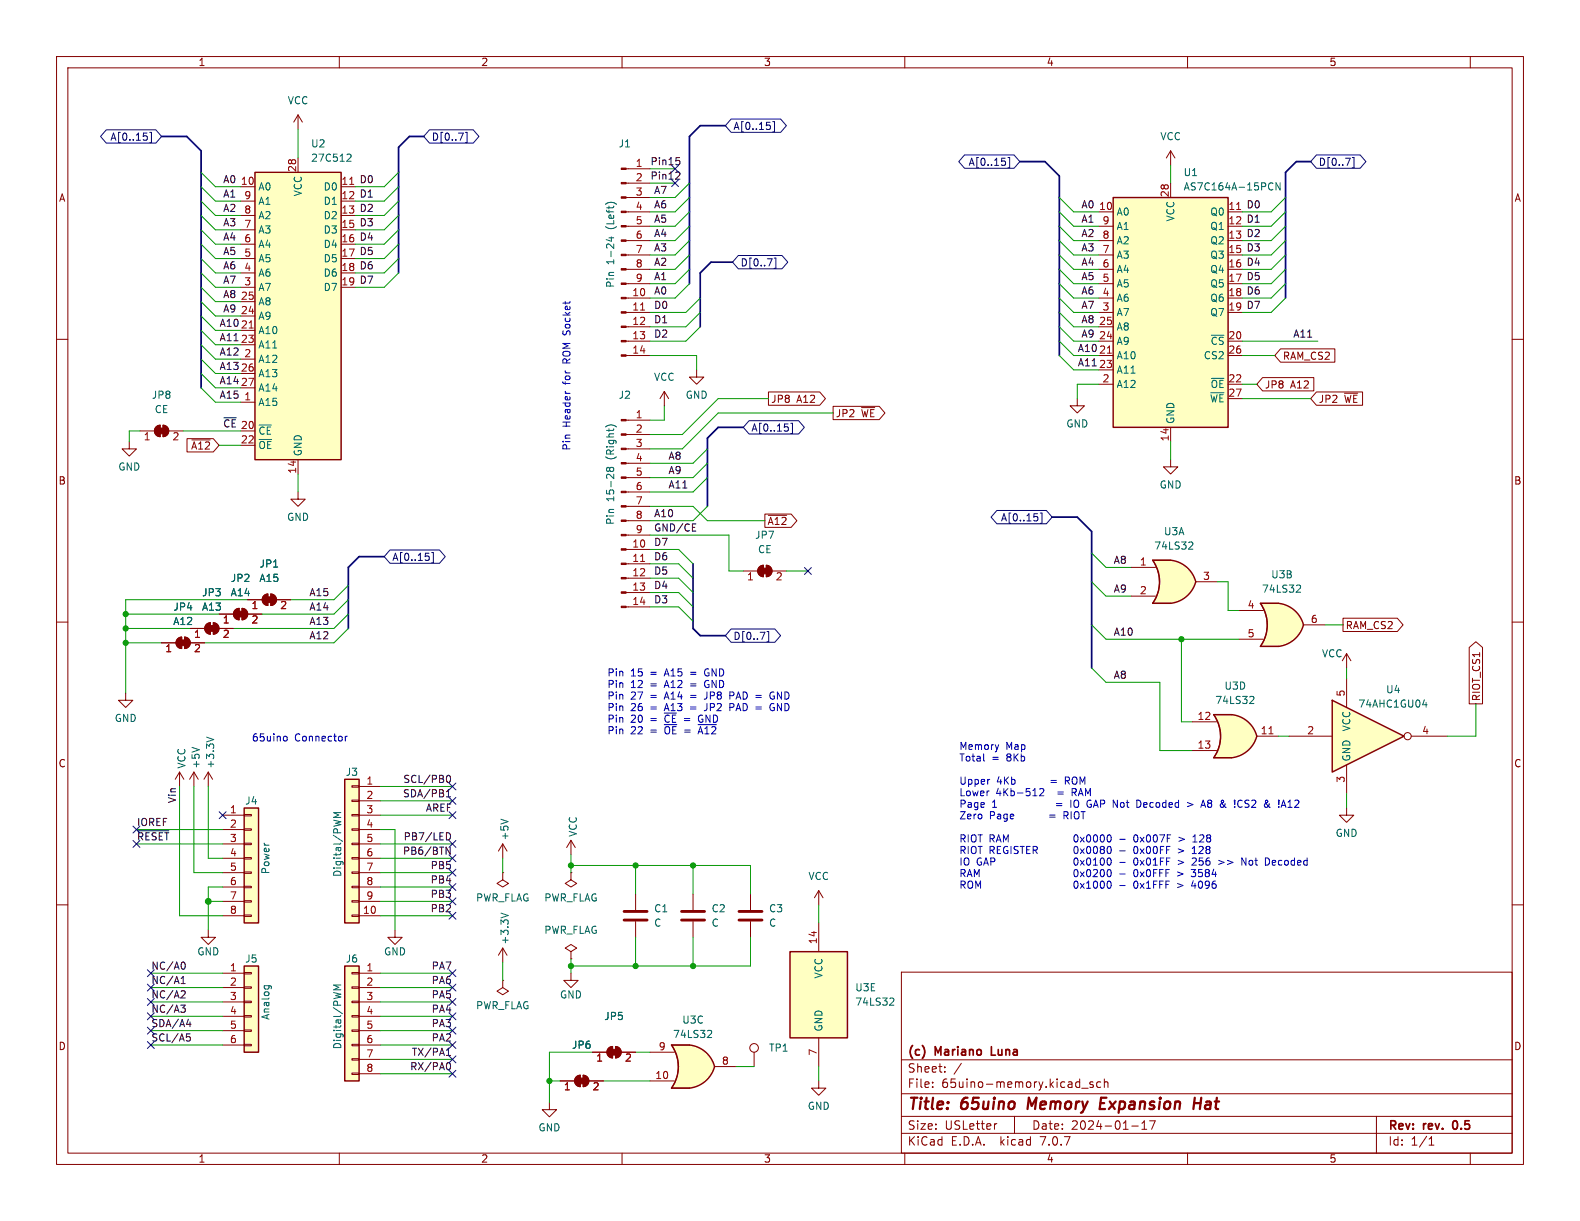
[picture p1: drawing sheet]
<svg xmlns="http://www.w3.org/2000/svg" width="279mm" height="216mm" viewBox="0 0 279 216" stroke-linecap="round" stroke-linejoin="round" font-family="sans-serif">
<defs><g id="words">
<g font-size="2.8" fill="#840000">
<text x="160.4" y="196.8">Title:</text>
<text x="170.1" y="196.8">65uino</text>
<text x="182.6" y="196.8">Memory</text>
<text x="196.1" y="196.8">Expansion</text>
<text x="213.5" y="196.8">Hat</text>
</g>
<g font-size="2.1" fill="#840000">
<text x="160.4" y="189.9">Sheet:</text>
<text x="160.4" y="187.1">(c)</text>
<text x="165.4" y="187.1">Mariano</text>
<text x="176" y="187.1">Luna</text>
<text x="160.4" y="192.6">File:</text>
<text x="166.5" y="192.6">65uino-memory.kicad_sch</text>
<text x="160.4" y="202.8">KiCad</text>
<text x="160.4" y="200">Size:</text>
<text x="167.1" y="200">USLetter</text>
<text x="168.1" y="202.8">E.D.A.</text>
<text x="177" y="202.8">kicad</text>
<text x="182.4" y="200">Date:</text>
<text x="184.2" y="202.8">7.0.7</text>
<text x="189.4" y="200">2024-01-17</text>
<text x="245.4" y="200.2">Rev:</text>
<text x="245.4" y="202.8">Id:</text>
<text x="249.5" y="202.8">1/1</text>
<text x="251.8" y="200.2">rev.</text>
<text x="257.6" y="200.2">0.5</text>
</g>
<g font-size="1.8" fill="#840000">
<text x="35" y="11.9">1</text>
<text x="85" y="11.9">2</text>
<text x="135" y="11.9">3</text>
<text x="185" y="11.9">4</text>
<text x="235" y="11.9">5</text>
<text x="10.3" y="35.9">A</text>
<text x="267.7" y="35.9">A</text>
<text x="226.8" y="63.8">RAM_CS2</text>
<text x="136.3" y="71.4">JP8</text>
<text x="140.9" y="71.4">A12</text>
<text x="223.6" y="68.9">JP8</text>
<text x="228.2" y="68.9">A12</text>
<text x="233.1" y="71.4">JP2</text>
<text x="237.7" y="71.4">~{WE}</text>
<text x="147.7" y="74">JP2</text>
<text x="152.3" y="74">~{WE}</text>
<text x="33.7" y="79.7">~{A12}</text>
<text x="10.3" y="85.9">B</text>
<text x="267.7" y="85.9">B</text>
<text x="135.6" y="93">~{A12}</text>
<text x="237.9" y="111.4">RAM_CS2</text>
<text x="261.9" y="124.1" transform="rotate(-90 261.9 124.1)">RIOT_CS1</text>
<text x="10.3" y="135.9">C</text>
<text x="267.7" y="135.9">C</text>
<text x="10.3" y="185.9">D</text>
<text x="267.7" y="185.9">D</text>
<text x="35" y="205.8">1</text>
<text x="85" y="205.8">2</text>
<text x="135" y="205.8">3</text>
<text x="185" y="205.8">4</text>
<text x="235" y="205.8">5</text>
</g>
<g font-size="1.8" fill="#006464">
<text x="50.8" y="18.6">VCC</text>
<text x="54.9" y="26.3">U2</text>
<text x="54.9" y="28.8">27C512</text>
<text x="109.3" y="26.3">J1</text>
<text x="205.1" y="25">VCC</text>
<text x="45.6" y="33.9">A0</text>
<text x="53.6" y="34.8" transform="rotate(-90 53.6 34.8)">VCC</text>
<text x="57.1" y="33.9">D0</text>
<text x="209.2" y="31.3">U1</text>
<text x="209.2" y="33.9">AS7C164A-15PCN</text>
<text x="45.6" y="41.5">A3</text>
<text x="45.6" y="39">A2</text>
<text x="45.6" y="36.4">A1</text>
<text x="57.1" y="36.4">D1</text>
<text x="57.1" y="39">D2</text>
<text x="57.1" y="41.5">D3</text>
<text x="108.8" y="40.4" transform="rotate(-90 108.8 40.4)">(Left)</text>
<text x="197.4" y="38.3">A0</text>
<text x="197.4" y="40.9">A1</text>
<text x="207.9" y="39.3" transform="rotate(-90 207.9 39.3)">VCC</text>
<text x="213.9" y="38.3">Q0</text>
<text x="213.9" y="40.9">Q1</text>
<text x="45.6" y="46.6">A5</text>
<text x="45.6" y="44">A4</text>
<text x="57.1" y="44">D4</text>
<text x="57.1" y="46.6">D5</text>
<text x="108.8" y="46.8" transform="rotate(-90 108.8 46.8)">1-24</text>
<text x="197.4" y="45.9">A3</text>
<text x="197.4" y="43.4">A2</text>
<text x="213.9" y="43.4">Q2</text>
<text x="213.9" y="45.9">Q3</text>
<text x="45.6" y="51.7">A7</text>
<text x="45.6" y="49.1">A6</text>
<text x="57.1" y="49.1">D6</text>
<text x="57.1" y="51.7">D7</text>
<text x="108.8" y="51" transform="rotate(-90 108.8 51)">Pin</text>
<text x="197.4" y="53.6">A6</text>
<text x="197.4" y="51">A5</text>
<text x="197.4" y="48.5">A4</text>
<text x="213.9" y="48.5">Q4</text>
<text x="213.9" y="51">Q5</text>
<text x="213.9" y="53.6">Q6</text>
<text x="45.6" y="59.3">A10</text>
<text x="45.6" y="56.7">A9</text>
<text x="45.6" y="54.2">A8</text>
<text x="197.4" y="58.6">A8</text>
<text x="197.4" y="56.1">A7</text>
<text x="213.9" y="56.1">Q7</text>
<text x="45.6" y="64.4">A12</text>
<text x="45.6" y="61.8">A11</text>
<text x="197.4" y="63.7">A10</text>
<text x="197.4" y="61.2">A9</text>
<text x="212.8" y="63.7">CS2</text>
<text x="214" y="61.2">~{CS}</text>
<text x="26.7" y="70.7">JP8</text>
<text x="45.6" y="72">A15</text>
<text x="45.6" y="66.9">A13</text>
<text x="45.6" y="69.4">A14</text>
<text x="109.3" y="70.7">J2</text>
<text x="115.6" y="67.5">VCC</text>
<text x="121.2" y="70.7">GND</text>
<text x="197.4" y="68.8">A12</text>
<text x="197.4" y="66.3">A11</text>
<text x="213.9" y="71.3">~{WE}</text>
<text x="214" y="68.8">~{OE}</text>
<text x="27.3" y="73.3">CE</text>
<text x="45.6" y="77.1">~{CE}</text>
<text x="188.5" y="75.8">GND</text>
<text x="207.9" y="75.1" transform="rotate(-90 207.9 75.1)">GND</text>
<text x="20.8" y="83.4">GND</text>
<text x="45.6" y="79.6">~{OE}</text>
<text x="53.6" y="80.8" transform="rotate(-90 53.6 80.8)">GND</text>
<text x="108.8" y="81.1" transform="rotate(-90 108.8 81.1)">(Right)</text>
<text x="108.8" y="88.7" transform="rotate(-90 108.8 88.7)">15-28</text>
<text x="205" y="86.6">GND</text>
<text x="50.7" y="92.3">GND</text>
<text x="108.8" y="92.9" transform="rotate(-90 108.8 92.9)">Pin</text>
<text x="133.4" y="95.5">JP7</text>
<text x="205.7" y="94.8">U3A</text>
<text x="45.8" y="100.6">JP1</text>
<text x="133.9" y="98">CE</text>
<text x="204" y="97.4">74LS32</text>
<text x="35.6" y="105.6">JP3</text>
<text x="40.7" y="105.6">A14</text>
<text x="40.7" y="103.1">JP2</text>
<text x="45.8" y="103.1">A15</text>
<text x="223.1" y="105">74LS32</text>
<text x="224.7" y="102.5">U3B</text>
<text x="30.5" y="110.7">A12</text>
<text x="30.6" y="108.2">JP4</text>
<text x="35.6" y="108.2">A13</text>
<text x="233.7" y="116.4">VCC</text>
<text x="214.8" y="124.7">74LS32</text>
<text x="216.4" y="122.1">U3D</text>
<text x="240.1" y="125.3">74AHC1GU04</text>
<text x="245" y="122.8">U4</text>
<text x="20.2" y="127.9">GND</text>
<text x="239" y="129.4" transform="rotate(-90 239 129.4)">VCC</text>
<text x="33" y="136" transform="rotate(-90 33 136)">VCC</text>
<text x="35.5" y="136" transform="rotate(-90 35.5 136)">+5V</text>
<text x="38.1" y="136" transform="rotate(-90 38.1 136)">+3.3V</text>
<text x="61" y="137.4">J3</text>
<text x="239" y="134.7" transform="rotate(-90 239 134.7)">GND</text>
<text x="43.3" y="142.5">J4</text>
<text x="90.1" y="148.7" transform="rotate(-90 90.1 148.7)">+5V</text>
<text x="102.2" y="148.1" transform="rotate(-90 102.2 148.1)">VCC</text>
<text x="236.1" y="148.2">GND</text>
<text x="47.9" y="154.7" transform="rotate(-90 47.9 154.7)">Power</text>
<text x="60.6" y="155.2" transform="rotate(-90 60.6 155.2)">Digital/PWM</text>
<text x="142.9" y="155.8">VCC</text>
<text x="84.1" y="159.6">PWR_FLAG</text>
<text x="96.1" y="159.6">PWR_FLAG</text>
<text x="115.6" y="161.5">C1</text>
<text x="125.7" y="161.5">C2</text>
<text x="135.9" y="161.5">C3</text>
<text x="90.1" y="167.1" transform="rotate(-90 90.1 167.1)">+3.3V</text>
<text x="96.1" y="165.3">PWR_FLAG</text>
<text x="115.6" y="164.1">C</text>
<text x="125.7" y="164.1">C</text>
<text x="135.9" y="164.1">C</text>
<text x="34.8" y="169.1">GND</text>
<text x="43.3" y="170.4">J5</text>
<text x="61" y="170.4">J6</text>
<text x="67.8" y="169.1">GND</text>
<text x="145.6" y="173.1" transform="rotate(-90 145.6 173.1)">VCC</text>
<text x="84.1" y="178.7">PWR_FLAG</text>
<text x="98.9" y="176.8">GND</text>
<text x="151.1" y="175.5">U3E</text>
<text x="151.1" y="178">74LS32</text>
<text x="47.9" y="180.4" transform="rotate(-90 47.9 180.4)">Analog</text>
<text x="60.6" y="185.6" transform="rotate(-90 60.6 185.6)">Digital/PWM</text>
<text x="101" y="185.6">JP6</text>
<text x="106.8" y="180.6">JP5</text>
<text x="118.9" y="183.7">74LS32</text>
<text x="120.5" y="181.2">U3C</text>
<text x="145.6" y="182.5" transform="rotate(-90 145.6 182.5)">GND</text>
<text x="135.9" y="186.2">TP1</text>
<text x="142.7" y="196.4">GND</text>
<text x="95.1" y="200.3">GND</text>
</g>
<g font-size="1.8" fill="#000084">
<text x="129.6" y="23.2">A[0..15]</text>
<text x="19.4" y="25.1">A[0..15]</text>
<text x="76.3" y="25.1">D[0..7]</text>
<text x="171.2" y="29.5">A[0..15]</text>
<text x="233.1" y="29.5">D[0..7]</text>
<text x="130.9" y="47.3">D[0..7]</text>
<text x="132.8" y="76.5">A[0..15]</text>
<text x="176.9" y="92.4">A[0..15]</text>
<text x="69.3" y="99.4">A[0..15]</text>
<text x="129.6" y="113.3">D[0..7]</text>
</g>
<g font-size="1.8" fill="#a90000">
<text x="112.3" y="29.6">1</text>
<text x="42.5" y="32.8">10</text>
<text x="43.1" y="35.3">9</text>
<text x="52.5" y="30.5" transform="rotate(-90 52.5 30.5)">28</text>
<text x="60.3" y="32.8">11</text>
<text x="60.3" y="35.3">12</text>
<text x="112.3" y="32.1">2</text>
<text x="112.3" y="34.7">3</text>
<text x="206.8" y="35" transform="rotate(-90 206.8 35)">28</text>
<text x="43.1" y="40.4">7</text>
<text x="43.1" y="37.8">8</text>
<text x="60.3" y="37.8">13</text>
<text x="60.3" y="40.4">15</text>
<text x="112.3" y="37.2">4</text>
<text x="112.3" y="39.8">5</text>
<text x="194.3" y="37.2">10</text>
<text x="194.9" y="39.8">9</text>
<text x="217.1" y="37.2">11</text>
<text x="217.1" y="39.8">12</text>
<text x="43.1" y="45.5">5</text>
<text x="43.1" y="42.9">6</text>
<text x="60.3" y="42.9">16</text>
<text x="60.3" y="45.5">17</text>
<text x="112.3" y="42.3">6</text>
<text x="112.3" y="44.8">7</text>
<text x="112.3" y="47.4">8</text>
<text x="194.9" y="47.4">6</text>
<text x="194.9" y="44.8">7</text>
<text x="194.9" y="42.3">8</text>
<text x="217.1" y="42.3">13</text>
<text x="217.1" y="44.8">15</text>
<text x="217.1" y="47.4">16</text>
<text x="42.5" y="53.1">25</text>
<text x="43.1" y="50.5">3</text>
<text x="43.1" y="48">4</text>
<text x="60.3" y="48">18</text>
<text x="60.3" y="50.5">19</text>
<text x="111.7" y="52.5">10</text>
<text x="112.3" y="49.9">9</text>
<text x="194.9" y="52.5">4</text>
<text x="194.9" y="49.9">5</text>
<text x="217.1" y="49.9">17</text>
<text x="217.1" y="52.5">18</text>
<text x="42.5" y="55.6">24</text>
<text x="111.7" y="55">11</text>
<text x="111.7" y="57.5">12</text>
<text x="194.3" y="57.5">25</text>
<text x="194.9" y="55">3</text>
<text x="217.1" y="55">19</text>
<text x="42.5" y="60.7">23</text>
<text x="43.1" y="63.2">2</text>
<text x="111.7" y="60.1">13</text>
<text x="111.7" y="62.6">14</text>
<text x="194.3" y="65.2">23</text>
<text x="194.3" y="60.1">24</text>
<text x="217.1" y="60.1">20</text>
<text x="217.1" y="62.6">26</text>
<text x="43.1" y="70.9">1</text>
<text x="194.9" y="67.7">2</text>
<text x="217.1" y="67.7">22</text>
<text x="217.1" y="70.2">27</text>
<text x="42.5" y="75.9">20</text>
<text x="112.3" y="74">1</text>
<text x="112.3" y="76.6">2</text>
<text x="25.3" y="78.2">1</text>
<text x="30.4" y="78.2">2</text>
<text x="42.5" y="78.5">22</text>
<text x="52.5" y="83.9" transform="rotate(-90 52.5 83.9)">14</text>
<text x="112.3" y="79.1">3</text>
<text x="112.3" y="81.7">4</text>
<text x="206.8" y="78.1" transform="rotate(-90 206.8 78.1)">14</text>
<text x="112.3" y="84.2">5</text>
<text x="112.3" y="86.7">6</text>
<text x="112.3" y="89.3">7</text>
<text x="112.3" y="91.8">8</text>
<text x="112.3" y="94.4">9</text>
<text x="111.7" y="96.9">10</text>
<text x="111.7" y="99.4">11</text>
<text x="111.7" y="102">12</text>
<text x="201.5" y="100.1">1</text>
<text x="111.7" y="104.5">13</text>
<text x="111.7" y="107.1">14</text>
<text x="132" y="102.9">1</text>
<text x="137.1" y="102.9">2</text>
<text x="201.5" y="105.2">2</text>
<text x="212.7" y="102.6">3</text>
<text x="220.5" y="107.7">4</text>
<text x="34.2" y="113.1">1</text>
<text x="39.3" y="110.6">1</text>
<text x="39.3" y="113.1">2</text>
<text x="44.4" y="108">1</text>
<text x="44.4" y="110.6">2</text>
<text x="49.5" y="108">2</text>
<text x="220.5" y="112.8">5</text>
<text x="231.7" y="110.2">6</text>
<text x="29.1" y="115.6">1</text>
<text x="34.2" y="115.6">2</text>
<text x="237.9" y="123.3" transform="rotate(-90 237.9 123.3)">5</text>
<text x="211.7" y="127.4">12</text>
<text x="222.8" y="129.9">11</text>
<text x="231.1" y="129.9">2</text>
<text x="251.4" y="129.9">4</text>
<text x="211.7" y="132.5">13</text>
<text x="40.6" y="143.9">1</text>
<text x="64.7" y="138.8">1</text>
<text x="64.7" y="141.4">2</text>
<text x="64.7" y="143.9">3</text>
<text x="237.9" y="138.5" transform="rotate(-90 237.9 138.5)">3</text>
<text x="40.6" y="146.4">2</text>
<text x="40.6" y="149">3</text>
<text x="64.7" y="146.4">4</text>
<text x="64.7" y="149">5</text>
<text x="40.6" y="151.5">4</text>
<text x="40.6" y="154.1">5</text>
<text x="64.7" y="151.5">6</text>
<text x="64.7" y="154.1">7</text>
<text x="40.6" y="156.6">6</text>
<text x="40.6" y="159.1">7</text>
<text x="40.6" y="161.7">8</text>
<text x="64.1" y="161.7">10</text>
<text x="64.7" y="156.6">8</text>
<text x="64.7" y="159.1">9</text>
<text x="144.5" y="167" transform="rotate(-90 144.5 167)">14</text>
<text x="40.6" y="171.8">1</text>
<text x="64.7" y="171.8">1</text>
<text x="40.6" y="174.4">2</text>
<text x="40.6" y="176.9">3</text>
<text x="40.6" y="179.5">4</text>
<text x="64.7" y="174.4">2</text>
<text x="64.7" y="176.9">3</text>
<text x="64.7" y="179.5">4</text>
<text x="40.6" y="182">5</text>
<text x="40.6" y="184.5">6</text>
<text x="64.7" y="182">5</text>
<text x="64.7" y="184.5">6</text>
<text x="116.4" y="185.8">9</text>
<text x="64.7" y="187.1">7</text>
<text x="64.7" y="189.6">8</text>
<text x="105.3" y="188">1</text>
<text x="110.4" y="188">2</text>
<text x="115.8" y="190.9">10</text>
<text x="127.6" y="188.3">8</text>
<text x="144.5" y="186.8" transform="rotate(-90 144.5 186.8)">7</text>
<text x="99.6" y="193.1">1</text>
<text x="104.7" y="193.1">2</text>
</g>
<g font-size="1.8" fill="#0f0f0f">
<text x="114.9" y="29.3">Pin15</text>
<text x="39.4" y="32.5">A0</text>
<text x="39.4" y="35">A1</text>
<text x="63.5" y="35">D1</text>
<text x="63.5" y="32.5">D0</text>
<text x="114.9" y="31.8">Pin12</text>
<text x="115.6" y="34.4">A7</text>
<text x="39.4" y="37.6">A2</text>
<text x="39.4" y="40.1">A3</text>
<text x="63.5" y="40.1">D3</text>
<text x="63.5" y="37.6">D2</text>
<text x="115.6" y="36.9">A6</text>
<text x="115.6" y="39.5">A5</text>
<text x="191.1" y="36.9">A0</text>
<text x="191.1" y="39.5">A1</text>
<text x="220.3" y="36.9">D0</text>
<text x="220.3" y="39.5">D1</text>
<text x="39.4" y="42.6">A4</text>
<text x="39.4" y="47.7">A6</text>
<text x="39.4" y="45.2">A5</text>
<text x="63.5" y="47.7">D6</text>
<text x="63.5" y="45.2">D5</text>
<text x="63.5" y="42.6">D4</text>
<text x="115.6" y="44.5">A3</text>
<text x="115.6" y="42">A4</text>
<text x="115.6" y="47.1">A2</text>
<text x="191.1" y="44.5">A3</text>
<text x="191.1" y="47.1">A4</text>
<text x="191.1" y="42">A2</text>
<text x="220.3" y="42">D2</text>
<text x="220.3" y="44.5">D3</text>
<text x="220.3" y="47.1">D4</text>
<text x="39.4" y="50.3">A7</text>
<text x="39.4" y="52.8">A8</text>
<text x="63.5" y="50.3">D7</text>
<text x="115.6" y="49.6">A1</text>
<text x="115.6" y="52.2">A0</text>
<text x="191.1" y="52.2">A6</text>
<text x="191.1" y="49.6">A5</text>
<text x="220.3" y="52.2">D6</text>
<text x="220.3" y="49.6">D5</text>
<text x="38.7" y="57.9">A10</text>
<text x="39.4" y="55.3">A9</text>
<text x="42.5" y="58.2">21</text>
<text x="115.6" y="57.2">D1</text>
<text x="115.6" y="59.8">D2</text>
<text x="115.6" y="54.7">D0</text>
<text x="191.1" y="57.2">A8</text>
<text x="191.1" y="59.8">A9</text>
<text x="191.1" y="54.7">A7</text>
<text x="220.3" y="54.7">D7</text>
<text x="228.6" y="59.8">A11</text>
<text x="38.7" y="65.5">A13</text>
<text x="38.7" y="63">A12</text>
<text x="38.7" y="60.4">A11</text>
<text x="42.5" y="65.8">26</text>
<text x="190.5" y="62.3">A10</text>
<text x="190.5" y="64.9">A11</text>
<text x="194.3" y="62.6">21</text>
<text x="38.7" y="68">A14</text>
<text x="38.7" y="70.6">A15</text>
<text x="42.5" y="68.3">27</text>
<text x="39.4" y="75.7">~{CE}</text>
<text x="118.1" y="81.4">A8</text>
<text x="118.1" y="83.9">A9</text>
<text x="118.1" y="86.5">A11</text>
<text x="115.6" y="91.5">A10</text>
<text x="115.6" y="94.1">GND/CE</text>
<text x="115.6" y="96.6">D7</text>
<text x="115.6" y="101.7">D5</text>
<text x="115.6" y="99.2">D6</text>
<text x="196.8" y="99.8">A8</text>
<text x="54.6" y="105.5">A15</text>
<text x="115.6" y="104.2">D4</text>
<text x="115.6" y="106.8">D3</text>
<text x="196.8" y="104.9">A9</text>
<text x="54.6" y="110.6">A13</text>
<text x="54.6" y="108">A14</text>
<text x="54.6" y="113.1">A12</text>
<text x="196.8" y="112.5">A10</text>
<text x="196.8" y="120.1">A8</text>
<text x="31.2" y="142.1" transform="rotate(-90 31.2 142.1)">Vin</text>
<text x="71.2" y="141.1">SDA/PB1</text>
<text x="71.2" y="138.5">SCL/PB0</text>
<text x="75.2" y="143.6">AREF</text>
<text x="24.1" y="146.1">IOREF</text>
<text x="24.1" y="148.7">~{RESET}</text>
<text x="71.3" y="148.7">PB7/LED</text>
<text x="71.2" y="151.2">PB6/BTN</text>
<text x="76.1" y="153.8">PB5</text>
<text x="76.1" y="156.3">PB4</text>
<text x="76.1" y="161.4">PB2</text>
<text x="76.1" y="158.8">PB3</text>
<text x="26.7" y="171.5">NC/A0</text>
<text x="76.2" y="171.5">PA7</text>
<text x="26.7" y="174.1">NC/A1</text>
<text x="26.7" y="176.6">NC/A2</text>
<text x="26.7" y="179.2">NC/A3</text>
<text x="76.2" y="174.1">PA6</text>
<text x="76.2" y="176.6">PA5</text>
<text x="76.2" y="179.2">PA4</text>
<text x="26.7" y="184.2">SCL/A5</text>
<text x="26.7" y="181.7">SDA/A4</text>
<text x="76.2" y="184.2">PA2</text>
<text x="76.2" y="181.7">PA3</text>
<text x="72.4" y="189.3">RX/PA0</text>
<text x="72.7" y="186.8">TX/PA1</text>
</g>
<g font-size="1.8" fill="#0000c2">
<text x="101" y="64" transform="rotate(-90 101 64)">ROM Socket</text>
<text x="101" y="67.8" transform="rotate(-90 101 67.8)">for</text>
<text x="101" y="75.6" transform="rotate(-90 101 75.6)">Header</text>
<text x="101" y="79.8" transform="rotate(-90 101 79.8)">Pin</text>
<text x="107.3" y="119.7">Pin</text>
<text x="111.5" y="119.7">15</text>
<text x="115.1" y="119.7">=</text>
<text x="117.8" y="119.7">A15</text>
<text x="122.5" y="119.7">=</text>
<text x="125.3" y="119.7">GND</text>
<text x="107.3" y="121.7">Pin</text>
<text x="107.3" y="123.8">Pin</text>
<text x="107.3" y="125.8">Pin</text>
<text x="111.5" y="121.7">12</text>
<text x="111.5" y="123.8">27</text>
<text x="111.5" y="125.8">26</text>
<text x="115.1" y="121.7">=</text>
<text x="115.1" y="123.8">=</text>
<text x="115.1" y="125.8">=</text>
<text x="117.8" y="121.7">A12</text>
<text x="117.8" y="123.8">A14</text>
<text x="117.8" y="125.8">A13</text>
<text x="122.5" y="121.7">=</text>
<text x="122.5" y="123.8">=</text>
<text x="122.5" y="125.8">=</text>
<text x="125.3" y="121.7">GND</text>
<text x="125.3" y="123.8">JP8</text>
<text x="125.3" y="125.8">JP2</text>
<text x="129.9" y="123.8">PAD =</text>
<text x="129.9" y="125.8">PAD =</text>
<text x="137.4" y="123.8">GND</text>
<text x="137.4" y="125.8">GND</text>
<text x="44.4" y="131.2">65uino</text>
<text x="52.1" y="131.2">Connector</text>
<text x="107.3" y="127.9">Pin</text>
<text x="107.3" y="129.9">Pin</text>
<text x="111.5" y="127.9">20</text>
<text x="111.5" y="129.9">22</text>
<text x="115.1" y="127.9">=</text>
<text x="115.1" y="129.9">=</text>
<text x="117.8" y="127.9">~{CE}</text>
<text x="117.8" y="129.9">~{OE}</text>
<text x="121.4" y="127.9">=</text>
<text x="121.5" y="129.9">=</text>
<text x="124.2" y="127.9">GND</text>
<text x="124.2" y="129.9">~{A12}</text>
<text x="169.5" y="132.7">Memory</text>
<text x="169.5" y="134.7">Total</text>
<text x="175.4" y="134.7">=</text>
<text x="177.9" y="132.7">Map</text>
<text x="178.1" y="134.7">8Kb</text>
<text x="169.5" y="138.8">Upper</text>
<text x="169.5" y="140.9">Lower</text>
<text x="169.5" y="142.9">Page</text>
<text x="175.4" y="142.9">1</text>
<text x="176.1" y="140.9">4Kb-512</text>
<text x="176.2" y="138.8">4Kb</text>
<text x="187.3" y="140.9">=</text>
<text x="189.6" y="138.8">ROM</text>
<text x="190" y="140.9">RAM</text>
<text x="190.3" y="142.9">IO</text>
<text x="193.4" y="142.9">GAP Not</text>
<text x="202.6" y="142.9">Decoded</text>
<text x="211.7" y="142.9">&gt;</text>
<text x="214.5" y="142.9">A8</text>
<text x="218" y="142.9">&amp;</text>
<text x="220.7" y="142.9">!CS2</text>
<text x="226.2" y="142.9">&amp;</text>
<text x="228.9" y="142.9">!A12</text>
<text x="169.5" y="145">Zero</text>
<text x="169.5" y="149.1">RIOT RAM 0x0000</text>
<text x="174.9" y="145">Page</text>
<text x="189.4" y="145">RIOT</text>
<text x="193" y="149.1">-</text>
<text x="195.7" y="149.1">0x007F</text>
<text x="203.9" y="149.1">&gt;</text>
<text x="206.6" y="149.1">128</text>
<text x="169.5" y="151.1">RIOT REGISTER 0x0080</text>
<text x="169.5" y="153.1">IO</text>
<text x="169.5" y="155.2">RAM</text>
<text x="172.7" y="153.1">GAP</text>
<text x="195.8" y="153.1">-</text>
<text x="198.1" y="151.1">-</text>
<text x="198.6" y="153.1">0x01FF</text>
<text x="200.6" y="155.2">0x0FFF</text>
<text x="200.8" y="151.1">0x00FF</text>
<text x="206.6" y="153.1">&gt;</text>
<text x="208.4" y="155.2">&gt;</text>
<text x="208.8" y="151.1">&gt;</text>
<text x="209.3" y="153.1">256</text>
<text x="211.2" y="155.2">3584</text>
<text x="211.6" y="151.1">128</text>
<text x="214.1" y="153.1">&gt;&gt;</text>
<text x="218.4" y="153.1">Not</text>
<text x="222.8" y="153.1">Decoded</text>
<text x="169.5" y="157.2">ROM 0x1000</text>
<text x="198" y="157.2">-</text>
<text x="200.7" y="157.2">0x1FFF</text>
<text x="208.6" y="157.2">&gt;</text>
<text x="211.3" y="157.2">4096</text>
</g>
</g></defs>
<g fill="none" stroke="#840000" stroke-width=".18">
<path d="M10 10h259.4v195.9h-259.4zM12 12h255.4v191.9h-255.4zM60 10v2M110 10v2M160 10v2M210 10v2M260 10v2M110.7 37.5h4.2M110.7 34.9h4.2M110.7 32.4h4.2M110.7 29.8h4.2M10 60h2"/>
<path d="M110.7 57.8h4.2M110.7 55.2h4.2M110.7 52.7h4.2M110.7 50.2h4.2M110.7 47.6h4.2M110.7 45.1h4.2M110.7 42.5h4.2M110.7 40h4.2M267.4 60h2M110.7 62.9h4.2M110.7 60.3h4.2M52.7 87v1.3h1.3l-1.3 1.2-1.3-1.2h1.3"/>
<path d="M10 110h2M43.8 106h2.6M46.7 105.3l.7-.3v2.1a1.02 1.02 0 0 1-1-.7 1.02 1.02 0 0 1 .3-1.1zM47.9 105a1.02 1.02 0 0 1 1 1 1.02 1.02 0 0 1-1 1.1zM48.9 106h2.5M267.4 110h2M10 160h2M267.4 160h2M159.4 171.9h108v32h-108zM159.4 197.4h108M159.4 193.4h108M159.4 187.4h108"/>
<path d="M164.9 192.1v.2M164.9 191.4v.1M167.1 189.4v.2M167.1 188.7v.1M170 188l-1.3 1.9M176.3 198.7l-.3 .1M179.4 197.4v3M191.3 192.4h1.1M193.3 191.4l-.4-.1-.2 .2 .1 .2 .5 .2v.3h-.6M194.6 191.4l-.4-.1-.3 .3v.4l.2 .2h.5M195.3 191.4l.2-.1 .4 .1v.9M195.3 190.8v1.5"/>
<path d="M200.1 199.1h1.2M201.9 199.7h.9M201.9 198.6l.5-.4v1.5M204.3 198.2l-.7 1.5M243.4 197.4v6.5M60 203.9v2M110 203.9v2M159.4 200.4h108M160 203.9v2M210 203.9v2M252.7 202.5h.9M252.7 201.4l.4-.4v1.5"/>
<path d="M260 203.9v2"/>
</g>
<path d="M175.3 185.1v1.5h.7M257 198.5v.9" fill="none" stroke="#840000" stroke-width=".3"/>
<path d="M181.9 194.1l-.2 2M194.6 195.1h.7M195.7 194.1h-1l-.2 2h.9M211.2 195.1h1.1M211.3 194.1l-.3 2M212.4 194.1l-.2 2" fill="none" stroke="#840000" stroke-width=".4"/>
<g fill="#840000" stroke="#840000" stroke-width=".18">
<path d="M47.1 105.5h1v1.1h-1z"/>
<path d="M46.7 105.3l.7-.3v2.1a1.02 1.02 0 0 1-1-.7 1.02 1.02 0 0 1 .3-1.1z"/>
<path d="M47.9 105a1.02 1.02 0 0 1 1 1 1.02 1.02 0 0 1-1 1.1z"/>
<path d="M109.9 62.7h.8v.3h-.8z"/>
<path d="M109.9 60.2h.8v.3h-.8z"/>
<path d="M109.9 57.7h.8v.2h-.8z"/>
<path d="M109.9 55.1h.8v.3h-.8z"/>
<path d="M109.9 52.6h.8v.2h-.8z"/>
<path d="M109.9 50h.8v.3h-.8z"/>
<path d="M109.9 47.5h.8v.3h-.8z"/>
<path d="M109.9 45h.8v.2h-.8z"/>
<path d="M109.9 42.4h.8v.3h-.8z"/>
<path d="M109.9 39.9h.8v.2h-.8z"/>
<path d="M109.9 37.3h.8v.3h-.8z"/>
<path d="M109.9 34.8h.8v.3h-.8z"/>
<path d="M109.9 32.3h.8v.2h-.8z"/>
<path d="M109.9 29.7h.8v.3h-.8z"/>
</g>
<path d="M113.3 54.8h.7" fill="none" stroke="#a90000" stroke-width=".18"/>
<path d="M107.6 35.8h.9M107.7 42.1h.8M108.1 41.9v.8l-.9-.3" fill="none" stroke="#006464" stroke-width=".18"/>
<path d="M206.4 101.5l5.1 1.4a5.2 5.2 0 0 1-4.5 3.8z" fill="#ffffc2" stroke="#ffffc2" stroke-width=".18"/>
<path d="M203.8 99.1h3.2M203.8 106.7h3.2" fill="none" stroke="#ffffc2" stroke-width=".18"/>
<path d="M203.8 99.1h3.2v7.6h-3.2a6.7 6.7 0 0 0 0-7.6z" fill="#ffffc2"/>
<g fill="#ffffc2" stroke="#ffffc2" stroke-width=".18">
<path d="M207 99.1a5.1 5.1 0 0 1 4.5 3.8l-5 1.3z"/>
<path d="M139.7 168.3h10.2v15.2h-10.2z"/>
<path d="M45.1 30.5h15.2v50.8h-15.2z"/>
<path d="M61 137.8h2.5v25.4h-2.5z"/>
<path d="M43.2 142.9h2.5v20.3h-2.5z"/>
<path d="M121.3 187.2l5.1 1.4a5.2 5.2 0 0 1-4.5 3.8z"/>
</g>
<path d="M45.1 30.5h15.2v50.8h-15.2zM203.8 99.1h3.2a5.1 5.1 0 0 1 4.5 3.8 5.2 5.2 0 0 1-4.5 3.8h-3.2a6.6 6.6 0 0 0 0-7.6zM61 137.8h2.5v25.4h-2.5zM43.2 142.9h2.5v20.3h-2.5zM139.7 168.3h10.2v15.2h-10.2z" fill="none" stroke="#840000" stroke-width=".25"/>
<g fill="none" stroke="#840000" stroke-width=".18">
<path d="M42.5 33h2.6M42.5 35.6h2.6M42.5 38.1h2.6M52.7 27.9v2.6M60.3 33h2.6M60.3 35.6h2.6M60.3 38.1h2.6M42.5 40.6h2.6M42.5 43.2h2.6M42.5 45.7h2.6M42.5 48.3h2.6M42.5 50.8h2.6"/>
<path d="M42.5 58.4h2.6M42.5 55.9h2.6M42.5 53.3h2.6M60.3 40.6h2.6M60.3 43.2h2.6M60.3 45.7h2.6M60.3 48.3h2.6M60.3 50.8h2.6M22.9 78.1v1.3h1.2l-1.2 1.2-1.3-1.2h1.3M24.8 76.2h2.5M27.6 75.5l.7-.3v2a1.02 1.02 0 0 1-.9-.6 1.02 1.02 0 0 1 .2-1.1zM28.8 75.2a1.02 1.02 0 0 1 1 1 1.02 1.02 0 0 1-1 1z"/>
<path d="M29.8 76.2h2.6M42.5 71.1h2.6M42.5 63.5h2.6M42.5 76.2h2.6M42.5 78.7h2.6M42.5 61h2.6M42.5 66h2.6M42.5 68.6h2.6M52.7 81.3v2.5M207 99.1h-3.2a6.6 6.6 0 0 1 0 7.6h3.2M207 81.3v1.3h1.3l-1.3 1.2-1.3-1.2h1.3M200 100.3h4.3"/>
<path d="M200 105.4h4.3M211.5 102.9h3.8M22.2 122.6v1.2h1.3l-1.3 1.3-1.2-1.3h1.2M62.2 138.9h1.3v.3h-1.3zM63.5 139.1h3.8M39.4 144.1h3.8M39.4 146.7h3.8M39.4 149.2h3.8M39.4 151.8h3.8M39.4 154.3h3.8M39.4 156.8h3.8M39.4 159.4h3.8"/>
<path d="M43.2 159.3h1.2v.2h-1.2zM43.2 156.7h1.2v.3h-1.2zM43.2 154.2h1.2v.2h-1.2zM43.2 151.6h1.2v.3h-1.2zM43.2 149.1h1.2v.3h-1.2zM43.2 146.6h1.2v.2h-1.2zM43.2 144h1.2v.3h-1.2zM62.2 159.3h1.3v.2h-1.3zM62.2 156.7h1.3v.3h-1.3zM62.2 154.2h1.3v.2h-1.3zM62.2 151.6h1.3v.3h-1.3zM62.2 149.1h1.3v.3h-1.3z"/>
<path d="M62.2 146.6h1.3v.2h-1.3zM62.2 144h1.3v.3h-1.3zM62.2 141.5h1.3v.2h-1.3zM63.5 141.6h3.8M63.5 144.1h3.8M63.5 146.7h3.8M63.5 149.2h3.8M63.5 151.8h3.8M63.5 154.3h3.8M63.5 156.8h3.8M63.5 159.4h3.8M144.8 157.5v2.5"/>
<path d="M144.8 157.5l-.8 1.3M144.8 157.5l.7 1.3M39.4 161.9h3.8M43.2 161.8h1.2v.3h-1.2zM62.2 161.8h1.3v.3h-1.3zM63.5 161.9h3.8M144.8 163.2v5.1M133.3 186.1v2.5M144.8 183.5v5.1"/>
<circle cx="133.3" cy="185.3" r=".76"/>
</g>
<path d="M61.5 27.2l.5 .1 .1 .3-.8 .9h.8M210.4 95.8l.4 .1 .1 .3-.7 .9h.7M60.3 143.7h-1.3l.9 .4-.9 .4h1.3M157.5 176.5h.5l.1 .3-.8 .9h.8" fill="none" stroke="#006464" stroke-width=".18"/>
<path d="M61.8 32.6h.8M44.1 58h.7" fill="none" stroke="#a90000" stroke-width=".18"/>
<g fill="#840000" stroke="#840000" stroke-width=".18">
<path d="M28.1 75.7h1v1h-1z"/>
<path d="M27.6 75.5l.7-.3v2a1.02 1.02 0 0 1-.9-.6 1.02 1.02 0 0 1 .2-1.1z"/>
<path d="M28.8 75.2a1.02 1.02 0 0 1 1 1 1.02 1.02 0 0 1-1 1z"/>
</g>
<path d="M118.7 192.4h3.2M118.7 184.8h3.2" fill="none" stroke="#ffffc2" stroke-width=".18"/>
<path d="M118.7 184.8h3.2v7.6h-3.2a6.7 6.7 0 0 0 0-7.6z" fill="#ffffc2"/>
<g fill="#ffffc2" stroke="#ffffc2" stroke-width=".18">
<path d="M121.9 184.8a5.1 5.1 0 0 1 4.5 3.8l-5 1.3z"/>
<path d="M61 170.8h2.5v20.3h-2.5z"/>
<path d="M196.8 34.9h20.4v40.7h-20.4z"/>
<path d="M43.2 170.8h2.5v15.3h-2.5z"/>
<path d="M217.2 128.8l5 1.4a5.2 5.2 0 0 1-4.4 3.8z"/>
</g>
<path d="M196.8 34.9h20.4v40.7h-20.4zM43.2 170.8h2.5v15.3h-2.5zM61 170.8h2.5v20.3h-2.5zM118.7 184.8h3.2a5.1 5.1 0 0 1 4.5 3.8 5.2 5.2 0 0 1-4.5 3.8h-3.2a6.6 6.6 0 0 0 0-7.6z" fill="none" stroke="#840000" stroke-width=".25"/>
<g fill="none" stroke="#840000" stroke-width=".18">
<path d="M194.3 37.5h2.5M207 26.7l-.8 1.2M207 26.7v2.5M207 32.4v2.5M207 26.7l.8 1.2M217.2 37.5h2.5M194.3 40h2.5M194.3 42.5h2.5M194.3 45.1h2.5M194.3 47.6h2.5M194.3 50.2h2.5M194.3 52.7h2.5"/>
<path d="M194.3 55.2h2.5M194.3 57.8h2.5M217.2 40h2.5M217.2 42.5h2.5M217.2 45.1h2.5M217.2 47.6h2.5M217.2 50.2h2.5M217.2 52.7h2.5M217.2 55.2h2.5M190.5 70.5v1.3h1.3l-1.3 1.2-1.3-1.2h1.3M194.3 67.9h2.5M194.3 60.3h2.5"/>
<path d="M194.3 62.9h2.5M194.3 65.4h2.5M207 75.6v2.5M217.2 67.9h2.5M217.2 60.3h2.5M217.2 62.9h2.5M217.2 70.5h2.5M88.9 149.2l-.8 1.3M88.9 149.2v2.6M88.9 149.2l.8 1.3M101 154.3v1.3l1 .6-1 .6-1.1-.6 1.1-.6M101 154.3h.1"/>
<path d="M112.4 158.1v2.8M122.6 158.1v2.8M132.7 158.1v2.8M238.1 142.9v1.2h1.3l-1.3 1.3-1.2-1.3h1.2M39.4 172.1h3.8M39.4 174.6h3.8M39.4 177.2h3.8M39.4 179.7h3.8M43.2 179.6h1.2v.2h-1.2zM43.2 177h1.2v.3h-1.2zM43.2 174.5h1.2v.3h-1.2zM43.2 172h1.2v.2h-1.2z"/>
<path d="M62.2 179.6h1.3v.2h-1.3zM62.2 177h1.3v.3h-1.3zM62.2 174.5h1.3v.3h-1.3zM62.2 172h1.3v.2h-1.3zM63.5 172.1h3.8M63.5 174.6h3.8M63.5 177.2h3.8M63.5 179.7h3.8M69.8 164.5v1.2h1.3l-1.3 1.3-1.2-1.3h1.2M101 172.1v1.3h1.2l-1.2 1.2-1.3-1.2h1.3M112.4 162.9v2.8M122.6 162.9v2.8"/>
<path d="M132.7 162.9v2.8M39.4 182.2h3.8M39.4 184.8h3.8M43.2 184.7h1.2v.2h-1.2zM43.2 182.1h1.2v.3h-1.2zM62.2 189.7h1.3v.3h-1.3zM62.2 187.2h1.3v.3h-1.3zM62.2 184.7h1.3v.2h-1.3zM62.2 182.1h1.3v.3h-1.3zM63.5 182.2h3.8M63.5 184.8h3.8M63.5 187.3h3.8"/>
<path d="M63.5 189.9h3.8M99.1 191.1h2.5M101.9 190.4l.7-.3v2.1a1.02 1.02 0 0 1-.9-.7 1.02 1.02 0 0 1 .2-1.1zM103.1 190.1a1.02 1.02 0 0 1 1 1 1.02 1.02 0 0 1-1 1.1zM104.1 191.1h2.6M104.8 186.1h2.5M107.6 185.3l.7-.3v2.1a1.02 1.02 0 0 1-.9-.7 1.02 1.02 0 0 1 .2-1.1zM108.8 185a1.02 1.02 0 0 1 1.1 1.1 1.02 1.02 0 0 1-1.1 1zM109.9 186.1h2.5M114.9 191.1h4.4M114.9 186.1h4.4M121.9 184.8h-3.2a6.6 6.6 0 0 1 0 7.6h3.2"/>
<path d="M126.4 188.6h3.8M144.8 191.1v1.3h1.2l-1.2 1.3-1.3-1.3h1.3"/>
</g>
<path d="M224.7 32.3l.4 .2M225.1 33.5l-.4 .1M226.4 32.3v1.3l-.8-1.3v1.3M88.6 144.9l1.2 .4M46.7 174.3h1.1l.2 .2M46.8 174.3l-.1 .4M47.5 174.3l.1 .4M60.3 174.2h-1.3l.9 .4-.9 .4h1.3M125.3 182.2l.4 .1 .2 .3-.8 .9h.8" fill="none" stroke="#006464" stroke-width=".18"/>
<path d="M110.4 162.7h4M110.4 161.2h4M120.5 162.7h4.1M120.5 161.2h4.1M130.7 162.7h4M130.7 161.2h4" fill="none" stroke="#840000" stroke-width=".51"/>
<g fill="#840000" stroke="#840000" stroke-width=".18">
<path d="M102.4 190.6h1v1h-1z"/>
<path d="M101.9 190.4l.7-.3v2.1a1.02 1.02 0 0 1-.9-.7 1.02 1.02 0 0 1 .2-1.1z"/>
<path d="M103.1 190.1a1.02 1.02 0 0 1 1 1 1.02 1.02 0 0 1-1 1.1z"/>
<path d="M108.1 185.5h1v1.1h-1z"/>
<path d="M107.6 185.3l.7-.3v2.1a1.02 1.02 0 0 1-.9-.7 1.02 1.02 0 0 1 .2-1.1z"/>
<path d="M108.8 185a1.02 1.02 0 0 1 1.1 1.1 1.02 1.02 0 0 1-1.1 1z"/>
</g>
<path d="M218.7 37h.7M195.8 62.4h.7" fill="none" stroke="#a90000" stroke-width=".18"/>
<path d="M214.6 134h3.2M214.6 126.4h3.2" fill="none" stroke="#ffffc2" stroke-width=".18"/>
<path d="M214.6 126.4h3.2v7.6h-3.2a6.7 6.7 0 0 0 0-7.6z" fill="#ffffc2"/>
<g fill="#ffffc2" stroke="#ffffc2" stroke-width=".18">
<path d="M217.8 126.4a5.1 5.1 0 0 1 4.4 3.8l-4.9 1.3z"/>
<path d="M225.5 109.1l5 1.4a5.2 5.2 0 0 1-4.4 3.8z"/>
</g>
<path d="M214.6 126.4h3.2a5.1 5.1 0 0 1 4.4 3.8 5.2 5.2 0 0 1-4.4 3.8h-3.2a6.6 6.6 0 0 0 0-7.6z" fill="none" stroke="#840000" stroke-width=".25"/>
<g fill="none" stroke="#840000" stroke-width=".18">
<path d="M52.7 20.3l-.8 1.3M52.7 20.3v2.6M52.7 20.3l.8 1.3M110.7 79.4h4.2M110.7 76.8h4.2M110.7 74.3h4.2M110.7 99.7h4.2M110.7 97.2h4.2M110.7 94.6h4.2M110.7 92.1h4.2M110.7 89.5h4.2M110.7 87h4.2"/>
<path d="M110.7 84.5h4.2M110.7 81.9h4.2M110.7 107.3h4.2M110.7 104.8h4.2M110.7 102.2h4.2M31.7 136.5l-.7 1.3M31.7 136.5v2.6M31.7 136.5l.8 1.3M34.3 136.5l-.8 1.3M34.3 136.5v2.6M34.3 136.5l.8 1.3M36.8 136.5l-.7 1.3"/>
<path d="M36.8 136.5v2.6M36.8 136.5l.8 1.3M210.8 127.6h4.3M210.8 132.7h4.3M217.8 126.4h-3.2a6.6 6.6 0 0 1 0 7.6h3.2M222.2 130.2h3.9M88.9 154.3v1.3l1 .6-1 .6-1-.6 1-.6M88.9 154.3h.1M101 148.6l-.8 1.3M101 148.6v2.5M101 148.6l.7 1.3M36.8 164.5v1.2h1.3l-1.3 1.3-1.2-1.3h1.2"/>
<path d="M88.9 167.6l-.8 1.3M88.9 167.6v2.6M88.9 167.6l.8 1.3M101 168.3l1-.7-1-.6-1.1 .6 1.1 .7v1.2M101 169.5h.1"/>
</g>
<path d="M113.3 99.3h.7M224.4 129.8h.7" fill="none" stroke="#a90000" stroke-width=".18"/>
<path d="M107.3 75.3l.6-.2 .9 .2M107.8 82.9l-.2-.3-.3 .3v.2l.2 .3 .3-.3M107.8 82.9l.2-.3 .4 .1 .1 .2v.3l-.2 .2-.4-.1-.1-.2M107.8 82.9v.2M34 132.2l1.2 .4M36.5 130.3l1.3 .5M221.2 123.1l.4 .1 .1 .3-.8 .9h.8M88.6 161.5l1.3 .4" fill="none" stroke="#006464" stroke-width=".18"/>
<g fill="#840000" stroke="#840000" stroke-width=".18">
<path d="M109.9 107.2h.8v.2h-.8z"/>
<path d="M109.9 104.6h.8v.3h-.8z"/>
<path d="M109.9 102.1h.8v.3h-.8z"/>
<path d="M109.9 99.6h.8v.2h-.8z"/>
<path d="M109.9 97h.8v.3h-.8z"/>
<path d="M109.9 94.5h.8v.2h-.8z"/>
<path d="M109.9 91.9h.8v.3h-.8z"/>
<path d="M109.9 89.4h.8v.3h-.8z"/>
<path d="M109.9 86.9h.8v.2h-.8z"/>
<path d="M109.9 84.3h.8v.3h-.8z"/>
<path d="M109.9 81.8h.8v.2h-.8z"/>
<path d="M109.9 79.2h.8v.3h-.8z"/>
<path d="M109.9 76.7h.8v.3h-.8z"/>
<path d="M109.9 74.2h.8v.2h-.8z"/>
</g>
<path d="M222.9 114.3h3.2M222.9 106.7h3.2" fill="none" stroke="#ffffc2" stroke-width=".18"/>
<path d="M222.9 106.7h3.2v7.6h-3.2a6.7 6.7 0 0 0 0-7.6z" fill="#ffffc2"/>
<path d="M226.1 106.7a5.1 5.1 0 0 1 4.4 3.8l-5 1.3z" fill="#ffffc2" stroke="#ffffc2" stroke-width=".18"/>
<path d="M226.1 106.7h-3.2a6.6 6.6 0 0 1 0 7.6h3.2M226.1 106.7a5.1 5.1 0 0 1 4.4 3.8 5.2 5.2 0 0 1-4.4 3.8" fill="none" stroke="#840000" stroke-width=".25"/>
<g fill="none" stroke="#840000" stroke-width=".18">
<path d="M117.5 69.2l-.8 1.3M117.5 69.2v2.6M117.5 69.2l.7 1.3M123.2 65.4v1.3h1.3l-1.3 1.2-1.3-1.2h1.3M135.5 99.9a1.02 1.02 0 0 1 1 1.1 1.02 1.02 0 0 1-1 1zM33.7 111.1h2.5M36.5 110.4l.7-.3v2a1.02 1.02 0 0 1-.9-.6 1.02 1.02 0 0 1 .2-1.1zM37.7 110.1a1.02 1.02 0 0 1 1 1 1.02 1.02 0 0 1-1 1zM38.7 108.6h2.6M38.7 111.1h2.6M41.6 107.8l.7-.2v2a1.02 1.02 0 0 1-1-.6 1.02 1.02 0 0 1 .3-1.2zM42.8 107.6a1.02 1.02 0 0 1 1 1 1.02 1.02 0 0 1-1 1z"/>
<path d="M43.8 108.6h2.6M131.4 101h2.6M134.3 100.2l.7-.3v2.1a1.02 1.02 0 0 1-.9-.7 1.02 1.02 0 0 1 .2-1.1zM136.5 101h2.6M219.1 108h4.3M219.1 113h4.3M226.1 106.7h-3.2a6.6 6.6 0 0 1 0 7.6h3.2M230.5 110.5h3.8M238.1 115.6l-.7 1.2M238.1 115.6v2.5M238.1 115.6l.8 1.2M88.9 173.4v1.2l1 .7-1 .6-1-.6 1-.7"/>
<path d="M88.9 173.4h.1M97.2 194.9v1.3h1.2l-1.2 1.3-1.3-1.3h1.3"/>
</g>
<path d="M229.4 103.4l.5 .1 .1 .3-.8 .9h.8" fill="none" stroke="#006464" stroke-width=".18"/>
<g fill="#840000" stroke="#840000" stroke-width=".18">
<path d="M42 108.1h1.1v1h-1.1z"/>
<path d="M41.6 107.8l.7-.2v2a1.02 1.02 0 0 1-1-.6 1.02 1.02 0 0 1 .3-1.2z"/>
<path d="M42.8 107.6a1.02 1.02 0 0 1 1 1 1.02 1.02 0 0 1-1 1z"/>
<path d="M134.7 100.5h1.1v1h-1.1z"/>
<path d="M134.3 100.2l.7-.3v2.1a1.02 1.02 0 0 1-.9-.7 1.02 1.02 0 0 1 .2-1.1z"/>
<path d="M135.5 99.9a1.02 1.02 0 0 1 1 1.1 1.02 1.02 0 0 1-1 1z"/>
<path d="M37 110.6h1v1h-1z"/>
<path d="M36.5 110.4l.7-.3v2a1.02 1.02 0 0 1-.9-.6 1.02 1.02 0 0 1 .2-1.1z"/>
<path d="M37.7 110.1a1.02 1.02 0 0 1 1 1 1.02 1.02 0 0 1-1 1z"/>
</g>
<path d="M235.6 123.8l12.7 6.4-12.7 6.3z" fill="#ffffc2"/>
<path d="M235.6 123.8l12.7 6.4-12.7 6.3z" fill="none" stroke="#840000" stroke-width=".25"/>
<g fill="none" stroke="#840000" stroke-width=".18">
<path d="M33.1 77.6h4.6l1 1.1-1 1.2h-4.6zM33.9 77.8h3.3M135.9 69.3h9.1l1 1.2-1 1.2h-9.1zM147.3 71.8h8.2l1 1.2-1 1.2h-8.2zM152.3 72.1h2.4M223.3 66.8h9v2.3h-9l-1.1-1.2zM226.4 61.7h9.7v2.3h-9.7l-1-1.1zM232.8 69.3h8.1v2.4h-8.1l-1-1.2zM237.8 69.5h2.3M135.3 90.9h4.6l1 1.2-1 1.2h-4.6zM135.9 91.1h3.2M28.6 113.7h2.5"/>
<path d="M31.4 112.9l.7-.3v2.1a1.02 1.02 0 0 1-.9-.7 1.02 1.02 0 0 1 .2-1.1zM32.6 112.6a1.02 1.02 0 0 1 1.1 1.1 1.02 1.02 0 0 1-1.1 1zM33.7 113.7h2.5M33.7 111.1h2.5M38.7 108.6h2.6M38.7 111.1h2.6M43.8 108.6h2.6M43.8 106h2.6M48.9 106h2.5M237.5 109.3h9.6l1 1.2-1 1.2h-9.6zM259.8 114.5l1.2-1 1.2 1v10h-2.4zM228 130.2h7.6"/>
<path d="M238.1 120v5.1M238.1 135.3v5M249.6 130.2h6.3M99.1 191.1h2.5M104.1 191.1h2.6M104.8 186.1h2.5M109.9 186.1h2.5"/>
<circle cx="248.9" cy="130.2" r=".63"/>
</g>
<path d="M251.6 124.6h.8M252.2 124.2v.8" fill="none" stroke="#006464" stroke-width=".18"/>
<g fill="#840000" stroke="#840000" stroke-width=".18">
<path d="M31.9 113.2h1v1h-1z"/>
<path d="M31.4 112.9l.7-.3v2.1a1.02 1.02 0 0 1-.9-.7 1.02 1.02 0 0 1 .2-1.1z"/>
<path d="M32.6 112.6a1.02 1.02 0 0 1 1.1 1.1 1.02 1.02 0 0 1-1.1 1z"/>
</g>
<g fill="none" stroke="#000084" stroke-width=".18">
<path d="M18.8 23h8.8l1 1.1-1 1.2h-8.8l-1-1.2zM26 24.1v.6M26.5 23.4h.3v1.8h-.3M75.9 23h7.8l1 1.1-1 1.2h-7.8l-1-1.2zM82.3 23.4h.3v1.8h-.3M118.8 31.8l1.2 1.2M118.8 29.2l1.2 1.3M120 31.8l-1.2 1.2M120 29.2l-1.2 1.3M129.3 21h8.7l1.1 1.2-1.1 1.2h-8.7l-1-1.2zM136.2 22.2v.6M136.7 21.5h.3v1.8h-.3"/>
<path d="M170.6 27.4h8.7l1 1.2-1 1.2h-8.7l-1.1-1.2zM177.8 28.6v.5M178.2 27.9h.3v1.8h-.3M232.8 27.4h7.7l1 1.2-1 1.2h-7.7l-1-1.2zM239.1 27.9h.3v1.8h-.3M130.6 45.2h7.7l1 1.2-1 1.1h-7.7l-1.1-1.1zM136.9 45.6h.3v1.8h-.3M132.5 74.4h8.7l1 1.2-1 1.1h-8.7l-1.1-1.1zM139.3 75.6v.5M139.8 74.8h.3v1.9h-.3M69 97.2h8.7l1 1.2-1 1.2h-8.7l-1.1-1.2zM75.8 98.4v.6"/>
<path d="M76.3 97.7h.3v1.8h-.3M176.3 90.3h8.7l1.1 1.1-1.1 1.2h-8.7l-1-1.2zM183.5 91.4v.6M184 90.7h.3v1.8h-.3M129.3 111.2h7.7l1 1.2-1 1.2h-7.7l-1-1.2zM135.6 111.7h.3v1.8h-.3M142.3 100.4l1.2 1.2M143.5 100.4l-1.2 1.2M79.4 138.5l1.2 1.2M80.6 138.5l-1.2 1.2M23.5 146.1l1.2 1.2M23.5 148.6l1.2 1.2"/>
<path d="M24.7 146.1l-1.2 1.2M24.7 148.6l-1.2 1.2M38.8 143.5l1.2 1.3M40 143.5l-1.2 1.3M79.4 141l1.2 1.2M79.4 143.5l1.2 1.3M79.4 148.6l1.2 1.2M79.4 153.7l1.2 1.2M79.4 156.2l1.2 1.3M79.4 158.8l1.2 1.2M79.4 151.2l1.2 1.2M80.6 141l-1.2 1.2"/>
<path d="M80.6 143.5l-1.2 1.3M80.6 148.6l-1.2 1.2M80.6 153.7l-1.2 1.2M80.6 156.2l-1.2 1.3M80.6 158.8l-1.2 1.2M80.6 151.2l-1.2 1.2M26.1 171.5l1.2 1.2M26.1 174l1.2 1.2M26.1 176.6l1.2 1.2M26.1 179.1l1.2 1.2M27.3 171.5l-1.2 1.2M27.3 174l-1.2 1.2"/>
<path d="M27.3 176.6l-1.2 1.2M27.3 179.1l-1.2 1.2M79.4 174l1.2 1.2M79.4 176.6l1.2 1.2M79.4 171.5l1.2 1.2M79.4 179.1l1.2 1.2M79.4 161.3l1.2 1.2M80.6 174l-1.2 1.2M80.6 176.6l-1.2 1.2M80.6 171.5l-1.2 1.2M80.6 179.1l-1.2 1.2M80.6 161.3l-1.2 1.2"/>
<path d="M26.1 184.2l1.2 1.2M26.1 181.6l1.2 1.3M27.3 184.2l-1.2 1.2M27.3 181.6l-1.2 1.3M79.4 184.2l1.2 1.2M79.4 186.7l1.2 1.2M79.4 189.3l1.2 1.2M79.4 181.6l1.2 1.3M80.6 184.2l-1.2 1.2M80.6 186.7l-1.2 1.2M80.6 189.3l-1.2 1.2M80.6 181.6l-1.2 1.3"/>
</g>
<g fill="none" stroke="#0f0f0f" stroke-width=".18">
<path d="M119.6 27.9h.6M119.7 30.4l.4 .1 .1 .3-.8 .9h.8M120 28.4l.2 .2v.3l-.2 .2M122.4 93.9h.6M122.4 92.6h.6M78.9 140l.4-.4v1.3M79 137.3l.2-.2a.68 .68 0 0 1 .5 .6 .68 .68 0 0 1-.5 .7l-.2-.3M24.4 146.9h5.4M78.9 149.8l.7 1.3v-1.3M78.9 147.3a.64 .64 0 0 1 .8 .6 .64 .64 0 0 1-.8 .6M78.9 140.9h.8M32 177.7h.8l-.5 .5 .4 .1 .1 .5-.3 .2h-.3"/>
<path d="M32 173.9h.8M32 173l.4-.3v1.2M32.2 175.2l.4 .1 .2 .3-.8 .9h.8M32.3 170.1a.68 .68 0 0 1 .5 .6 .68 .68 0 0 1-.5 .7M33 182.8h.6M33 181.1h.8M33.1 183.3h.3l.3 .2-.1 .5-.5 .1M33.6 180.7v.8M78.9 186.6h.8M79.1 185.7l.2-.3v1.2M79.2 187.9a.68 .68 0 0 1 .5 .6 .68 .68 0 0 1-.5 .7"/>
</g>
<g fill="none" stroke="#0000c2" stroke-width=".18">
<path d="M124.8 118.3l-.2 .5 .2 .7M50.2 130.2h.3l.3 .2-.1 .5-.2 .1h-.3M61.1 130.2v.8M61.4 130.2l-.3 .2M123.4 128.1h3.3M123.6 129.4h.6M123.7 126.5l-.2 .5 .2 .7M123.9 128.5l-.5 1.3M124.8 120.4l-.2 .5 .2 .6M124.8 123.6h-.3M124.8 125.6l-.3 .1M129.1 122.4v1.2"/>
<path d="M129.1 123h.4M129.1 125.1h.4M129.5 124.4h-.4v1.3M136.3 123.4l.3 .2 .3-.1M136.3 125.5l.3 .2 .3-.1M136.7 123.1h.2M136.7 125.1h.2M136.9 122.4h-.3l-.3 .1M136.9 124.5l-.3-.1-.3 .2M173.9 134.4l.2 .2M174.9 137.8h.1M176.6 131.7l-.3 .8"/>
<path d="M183.9 139.6l.4-.2 .3 .4-.8 .9h.8M185.9 138h.9M185.9 138.4h.9M188.4 138.1l.6-.1 .1-.2v-.3l-.7-.1v1.3M188.7 138.1l.4 .6M182.6 140.7h.8M185.6 144.1h1M185.6 144.5h1M186.8 142.1h1M186.8 142.5h1M188.2 144.2l.6-.1 .1-.1-.1-.4-.6-.1v1.3M188.5 144.2l.4 .6"/>
<path d="M189.4 141.5v1.3M190.1 147.7l.1-.1a.68 .68 0 0 1 .4 .7 .68 .68 0 0 1-.4 .6 .84 .84 0 0 1-.1-1.2zM190.1 153.8h.1a.68 .68 0 0 1 .4 .6 .68 .68 0 0 1-.4 .6 .84 .84 0 0 1-.1-1.2zM190.1 155.9l.1-.1a.68 .68 0 0 1 .4 .6 .68 .68 0 0 1-.4 .7 .84 .84 0 0 1-.1-1.2zM190.2 151.7a.72 .72 0 0 0 .1 1.3 .79 .79 0 0 0 0-1.3M191.1 148l.6 .9M191.1 150.1l.6 .8M191.1 152.1l.6 .9M191.1 154.2l.6 .8M191.1 156.2l.6 .9M191.7 148l-.6 .9M191.7 150.1l-.6 .8"/>
<path d="M191.7 152.1l-.6 .9M191.7 154.2l-.6 .8M191.7 156.2l-.6 .9M192.1 157.1h.8M192.1 156.2l.4-.4v1.3M192.3 149.7h.1a.68 .68 0 0 1 .5 .6 .68 .68 0 0 1-.5 .6 .84 .84 0 0 1-.1-1.2zM192.3 151.8l.1-.1a.68 .68 0 0 1 .5 .6 .68 .68 0 0 1-.5 .7 .84 .84 0 0 1-.1-1.2zM192.3 153.8h.1a.68 .68 0 0 1 .5 .6 .68 .68 0 0 1-.5 .6 .84 .84 0 0 1-.1-1.2zM192.7 142.2h.3M192.8 141.5h.1M192.9 148.1l-.2-.4-.1-.1a.68 .68 0 0 0-.5 .7 .68 .68 0 0 0 .5 .6M192.9 142.7l-.3 .1"/>
<path d="M193.4 148.1l.1-.4 .2-.1 .3 .1 .1 .4M193.4 153.9l.4-.1 .3 .3-.8 .9h.8M193.4 153h.7M193.4 152.1l.3-.4v1.3M193.5 149.8l.2-.1a.68 .68 0 0 1 .4 .6 .68 .68 0 0 1-.4 .6l-.2-.1-.1-.4zM193.5 155.9l.2-.1a.68 .68 0 0 1 .4 .6 .68 .68 0 0 1-.4 .7l-.2-.2-.1-.3zM194.7 151.8l.2-.1a.68 .68 0 0 1 .4 .6 .68 .68 0 0 1-.4 .7l-.2-.1-.1-.4zM194.7 153.9l.2-.1a.68 .68 0 0 1 .4 .6 .68 .68 0 0 1-.4 .6l-.2-.1-.1-.4zM194.7 155.9l.2-.1a.68 .68 0 0 1 .4 .6 .68 .68 0 0 1-.4 .7l-.2-.2-.1-.3zM194.8 150.2l-.2 .2v.4l.2 .1h.4l.1-.2v-.3l-.3-.2M194.8 150.2l-.2-.2 .2-.3h.4l.1 .2-.3 .3M194.8 150.2h.2"/>
<path d="M195.2 147.9l-.2-.3a.68 .68 0 0 0-.5 .7 .68 .68 0 0 0 .5 .6l.2-.3M195.8 152.2l.1-.4 .2-.1 .3 .1 .1 .4M196 153.8h.1a.68 .68 0 0 1 .4 .6 .68 .68 0 0 1-.4 .6 .84 .84 0 0 1-.1-1.2zM196 155.9l.1-.1a.68 .68 0 0 1 .4 .6 .68 .68 0 0 1-.4 .7 .84 .84 0 0 1-.1-1.2zM196.1 149.7a.72 .72 0 0 0 .1 1.2 .79 .79 0 0 0 0-1.2M198 152.5h1M198 154.5h1M201.5 141.5l.3 .5-.3 .7M201.6 148l.7 .9M202.3 148l-.7 .9M203.3 147.7l-.2-.1a.68 .68 0 0 0-.4 .7 .68 .68 0 0 0 .4 .6l.2-.1M205.1 147.6h.8l-.5 1.3"/>
<path d="M205.2 152.3h.4M205.2 151.7v1.3M208.3 152.1l1 .4-1 .4M210 141.9l1 .4-1 .3M210.8 150.9h.8M211 148.9h.7M211 148l.3-.4v1.3M211 155.7l-.3 .9h.8M211.2 149.7l-.4 .3M212.2 147.7l.4-.1 .3 .4-.8 .9h.8M213.6 148.2l-.2-.3 .2-.3 .4 .1 .1 .2-.2 .3M213.6 148.2l-.2 .2v.4l.2 .1 .4-.1 .1-.2v-.2l-.2-.2"/>
<path d="M213.6 148.2h.3M213.6 151.7l-.1 .1a.85 .85 0 0 0 0 1.2h.2M213.7 152.2l-.3 .1-.2 .1M213.8 142l-.2 .1v.4l.1 .2 .3 .1M213.8 142h.2M214 141.5h-.3l-.1 .2 .2 .3M217.1 152.1l.9 .4-.9 .4M220.1 142.7l.2 .1M220.3 141.5l-.2 .2 .2 .3M221.9 152.1h.5M222.1 151.7v1.1l.3 .2M227.8 142.8h.7"/>
<path d="M227.9 141.8l.2-.3v1.3M231.1 152.2l-.3-.1-.3 .3 .2 .5h.4M231.1 151.7v1.3"/>
</g>
<path d="M28.6 24.1h4.4l2.6 2.6v41.9M74.9 24.1h-2.5l-1.9 1.9v22.3M128.3 22.2h-4.5l-1.9 1.9v26.1M180.3 28.6h4.5l2.5 2.5v31.8M231.8 28.6h-2.6l-1.9 1.9v22.2M129.5 46.4h-3.8l-1.9 1.9v9.5M131.4 75.6h-4.4l-1.9 1.9v12M67.9 98.4h-4.4l-1.9 1.9v10.8M122.6 99.7v11.4l1.2 1.3h4.5M186.1 91.4h4.4l2.5 2.6v24.1" fill="none" stroke="#000084" stroke-width=".3"/>
<g fill="none" stroke="#009600" stroke-width=".18">
<path d="M35.6 30.5l2.5 2.5h4.4M35.6 35.6l2.5 2.5h4.4M35.6 38.1l2.5 2.5h4.4M35.6 33l2.5 2.6h4.4M52.7 22.9v5M70.5 30.5l-2.6 2.5h-5M70.5 35.6l-2.6 2.5h-5M70.5 38.1l-2.6 2.5h-5M70.5 33l-2.6 2.6h-5M114.9 32.4h4.5M114.9 29.8h4.5M121.9 37.5l-2.5 2.5h-4.5"/>
<path d="M121.9 34.9l-2.5 2.6h-4.5M121.9 32.4l-2.5 2.5h-4.5M187.3 37.5l2.6 2.5h4.4M187.3 34.9l2.6 2.6h4.4M207 29.2v3.2M227.3 37.5l-2.5 2.5h-5.1M227.3 34.9l-2.5 2.6h-5.1M35.6 40.6l2.5 2.6h4.4M35.6 48.3l2.5 2.5h4.4M35.6 43.2l2.5 2.5h4.4M35.6 45.7l2.5 2.6h4.4M35.6 58.4l2.5 2.6h4.4"/>
<path d="M35.6 55.9l2.5 2.5h4.4M35.6 53.3l2.5 2.6h4.4M35.6 50.8l2.5 2.5h4.4M70.5 40.6l-2.6 2.6h-5M70.5 48.3l-2.6 2.5h-5M70.5 43.2l-2.6 2.5h-5M70.5 45.7l-2.6 2.6h-5M121.9 50.2l-2.5 2.5h-4.5M121.9 47.6l-2.5 2.6h-4.5M121.9 45.1l-2.5 2.5h-4.5M121.9 40l-2.5 2.5h-4.5M121.9 42.5l-2.5 2.6h-4.5"/>
<path d="M123.8 52.7l-2.5 2.5h-6.4M123.8 57.8l-2.5 2.5h-6.4M123.8 55.2l-2.5 2.6h-6.4M187.3 50.2l2.6 2.5h4.4M187.3 47.6l2.6 2.6h4.4M187.3 45.1l2.6 2.5h4.4M187.3 52.7l2.6 2.5h4.4M187.3 57.8l2.6 2.5h4.4M187.3 55.2l2.6 2.6h4.4M187.3 40l2.6 2.5h4.4M187.3 42.5l2.6 2.6h4.4M227.3 50.2l-2.5 2.5h-5.1"/>
<path d="M227.3 47.6l-2.5 2.6h-5.1M227.3 45.1l-2.5 2.5h-5.1M227.3 52.7l-2.5 2.5h-5.1M227.3 40l-2.5 2.5h-5.1M227.3 42.5l-2.5 2.6h-5.1M24.8 76.2h-1.9v1.9M32.4 76.2h10.1M35.6 66l2.5 2.6h4.4M35.6 68.6l2.5 2.5h4.4M35.6 63.5l2.5 2.5h4.4M35.6 61l2.5 2.5h4.4M38.7 78.7h3.8"/>
<path d="M114.9 62.9h8.3v2.5M117.5 71.8v2.5h-2.6M125.1 79.4l-2.5 2.5h-7.7M135.9 70.5h-8.9l-6.4 6.3h-5.7M147.3 73h-20.3l-6.4 6.4h-5.7M187.3 60.3l2.6 2.6h4.4M187.3 62.9l2.6 2.5h4.4M194.3 67.9h-3.8v2.6M207 78.1v3.2M219.7 70.5h12.1M219.7 62.9h5.7M219.7 60.3h13.3"/>
<path d="M219.7 67.9h2.5M52.7 83.8v3.2M114.9 94.6h14v6.4h2.5M114.9 89.5h7.7l2.5 2.6h10.2M114.9 97.2h5.1l2.6 2.5M114.9 99.7h5.1l2.6 2.5M125.1 89.5l-2.5 2.6h-7.7M125.1 81.9l-2.5 2.6h-7.7M125.1 84.5l-2.5 2.5h-7.7M193 97.8l2.6 2.5h4.4M22.2 113.7h6.4M22.2 108.6h16.5"/>
<path d="M22.2 111.1h11.5M43.8 106h-21.6v16.6M61.6 111.1l-2.5 2.6h-22.9M61.6 106l-2.5 2.6h-12.7M61.6 108.6l-2.5 2.5h-17.8M61.6 103.5l-2.5 2.5h-7.7M114.9 102.2h5.1l2.6 2.6M114.9 104.8h5.1l2.6 2.5M114.9 107.3h5.1l2.6 2.6M139.1 101h3.8M193 102.9l2.6 2.5h4.4M193 118.1l2.6 2.6h9.5v12h5.7"/>
<path d="M193 110.5l2.6 2.5h23.5M208.9 113v14.6h1.9M215.3 102.9h1.9v5.1h1.9M234.3 110.5h3.2M238.1 118.1v1.9M31.7 139.1v22.8h7.7M34.3 139.1v15.2h5.1M36.8 139.1v12.7h2.6M67.3 139.1h12.7M226.1 130.2h1.9M261 124.5v5.7h-5.1M24.1 146.7h15.3"/>
<path d="M24.1 149.2h15.3M36.8 159.4h2.6M39.4 156.8h-2.6v7.7M67.3 151.8h12.7M67.3 154.3h12.7M67.3 146.7h2.5v17.8M67.3 149.2h12.7M67.3 159.4h12.7M67.3 156.8h12.7M67.3 141.6h12.7M67.3 144.1h12.7M88.9 151.8v2.5"/>
<path d="M101 151.1v3.2M101 153h31.7v5.1M112.4 153v5.1M122.6 153v5.1M238.1 140.3v2.6M26.7 179.7h12.7M26.7 174.6h12.7M26.7 177.2h12.7M26.7 172.1h12.7M67.3 179.7h12.7M67.3 174.6h12.7M67.3 177.2h12.7"/>
<path d="M67.3 172.1h12.7M67.3 161.9h12.7M88.9 170.2v3.2M101 169.5v2.6M112.4 165.7v5.1M122.6 165.7v5.1M132.7 165.7v5.1h-31.7M144.8 160v3.2M26.7 182.2h12.7M26.7 184.8h12.7M67.3 182.2h12.7M67.3 184.8h12.7"/>
<path d="M67.3 189.9h12.7M67.3 187.3h12.7M97.2 191.1h1.9M104.8 186.1h-7.6v8.8M106.7 191.1h8.2M112.4 186.1h2.5M130.2 188.6h3.1M144.8 188.6v2.5"/>
</g>
<g fill="#009600" stroke="#009600" stroke-width=".18">
<circle cx="36.8" cy="159.4" r=".51"/>
<circle cx="22.2" cy="108.6" r=".46"/>
<circle cx="22.2" cy="111.1" r=".46"/>
<circle cx="22.2" cy="113.7" r=".46"/>
<circle cx="97.2" cy="191.1" r=".46"/>
<circle cx="208.9" cy="113" r=".46"/>
<circle cx="122.6" cy="153" r=".46"/>
<circle cx="101" cy="153" r=".46"/>
<circle cx="112.4" cy="153" r=".46"/>
<circle cx="101" cy="170.8" r=".46"/>
<circle cx="112.4" cy="170.8" r=".46"/>
<circle cx="122.6" cy="170.8" r=".46"/>
</g>
<use href="#words"/>
</svg>
